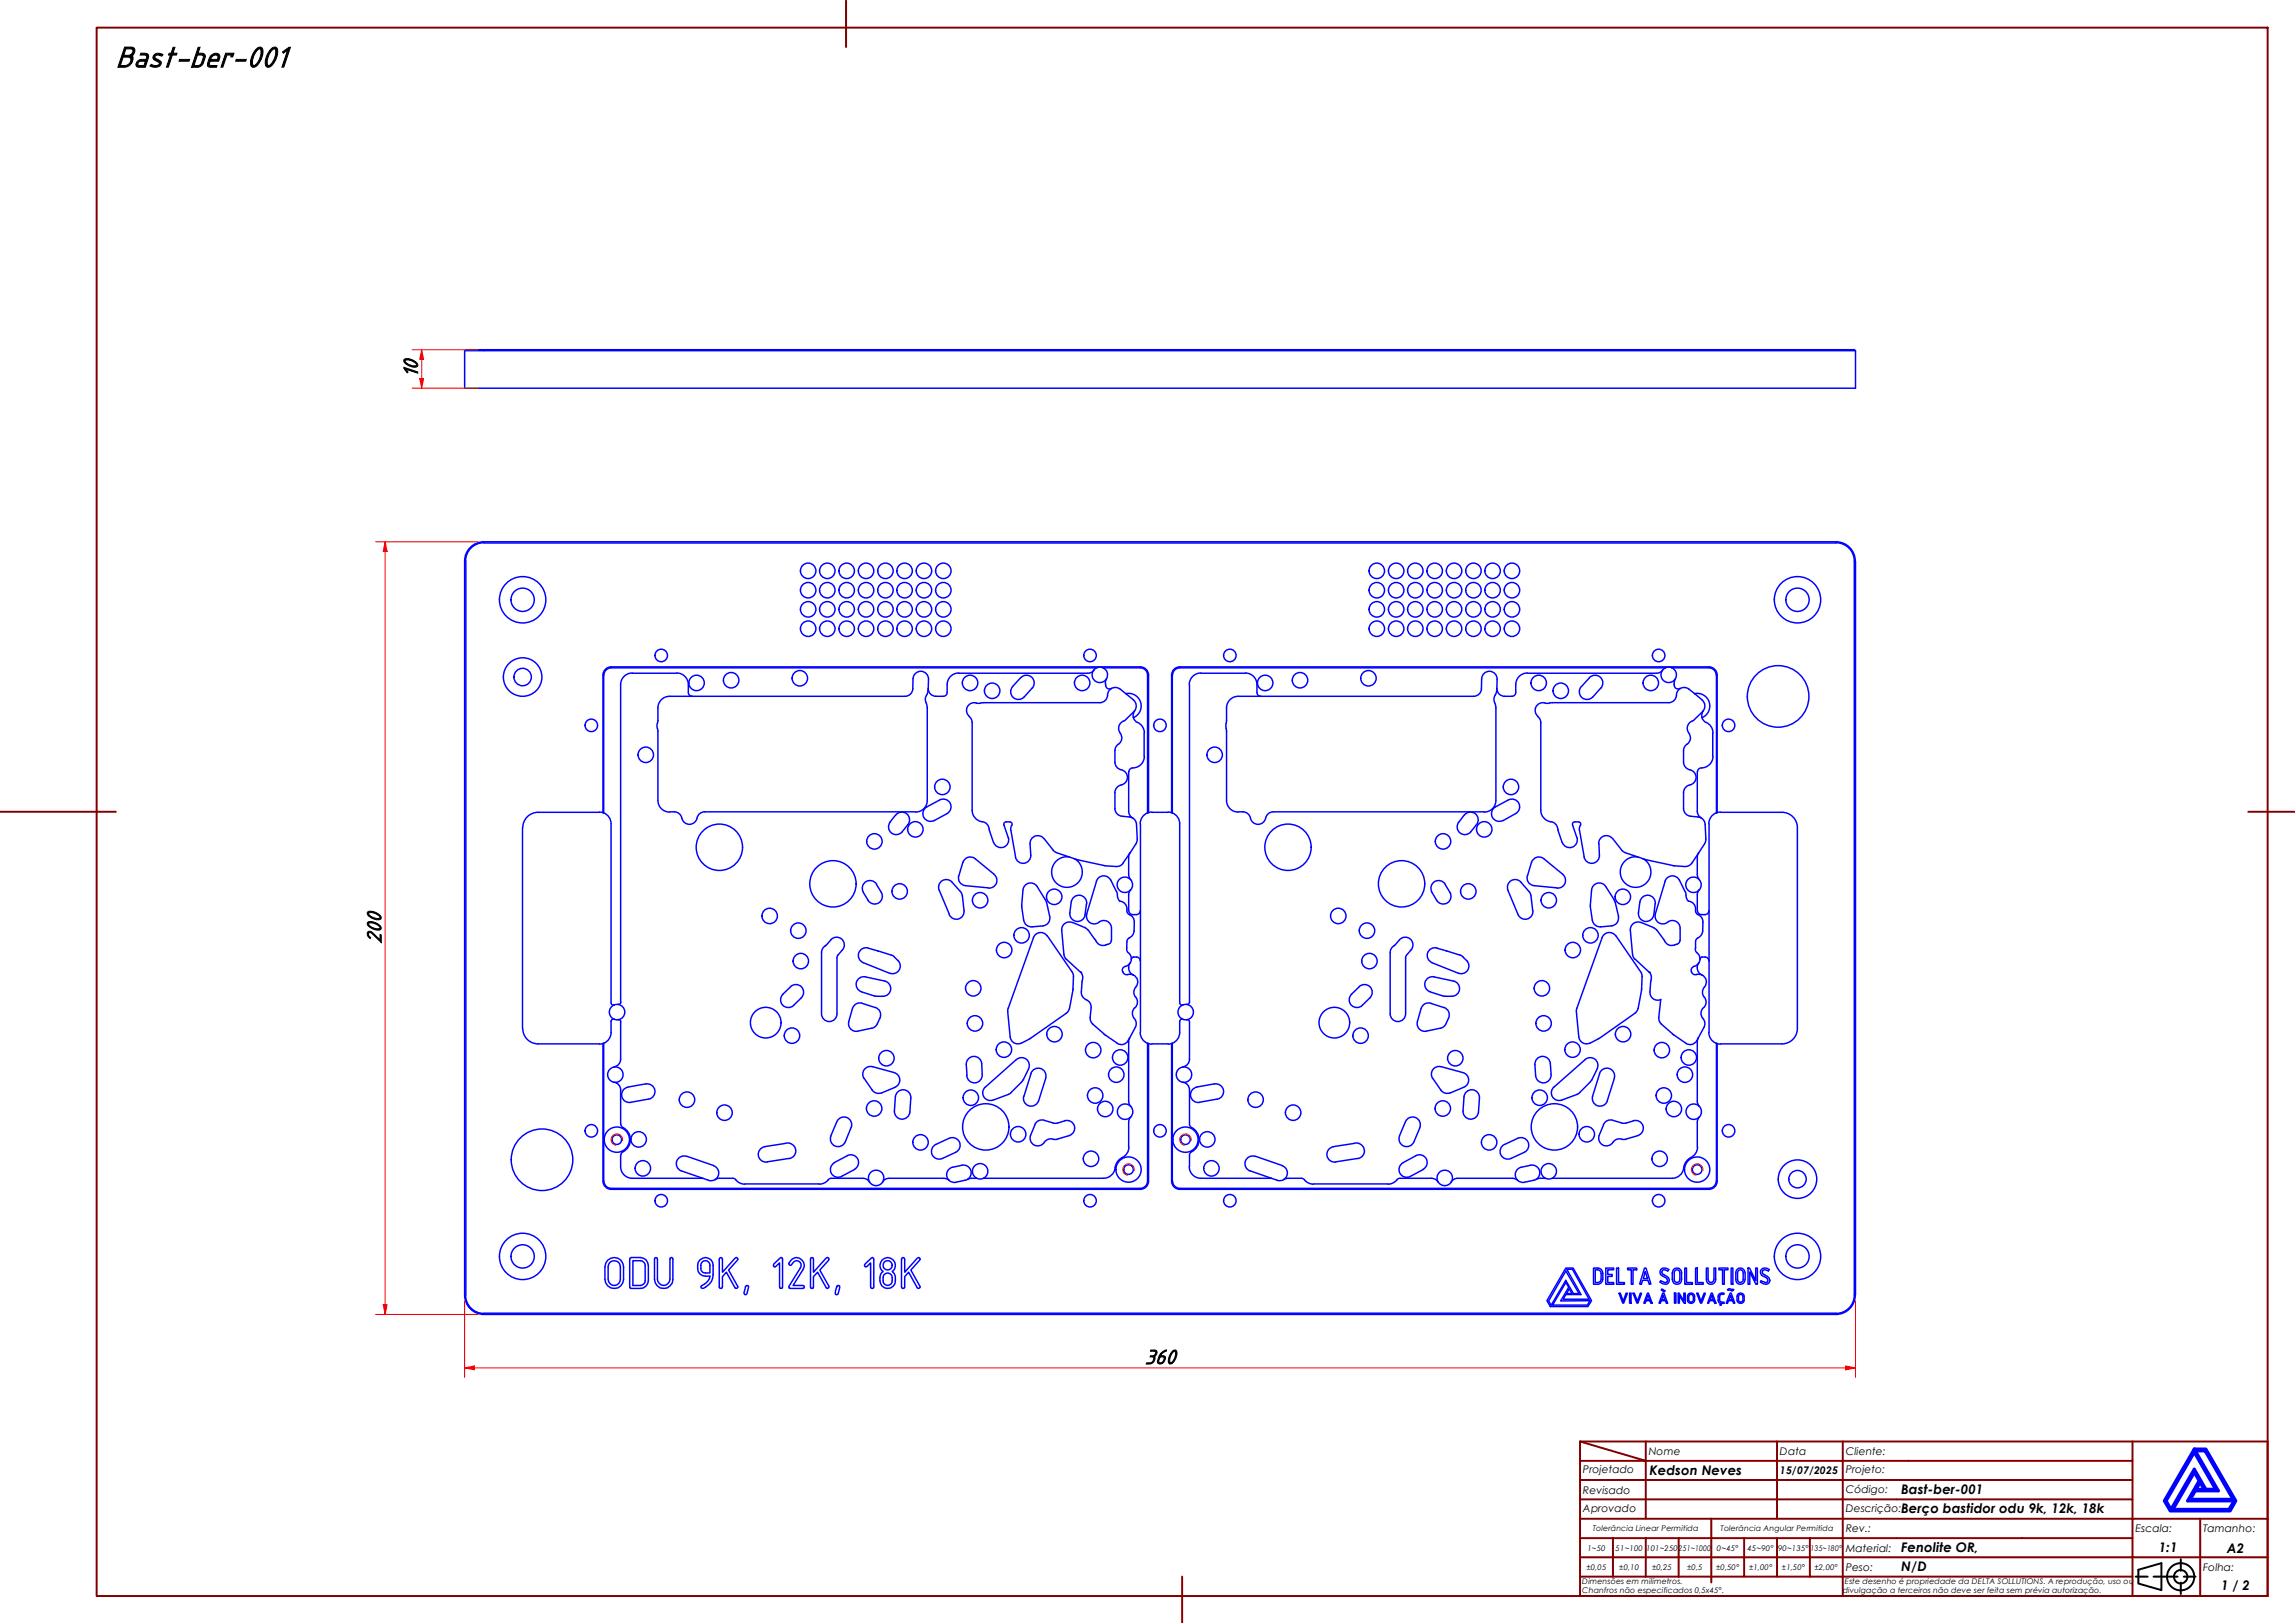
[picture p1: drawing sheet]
<svg xmlns="http://www.w3.org/2000/svg" width="594mm" height="420mm" viewBox="0 0 594 420" stroke-linecap="round" stroke-linejoin="round" font-family="sans-serif">
<defs><g id="words">
<text font-size="8.1" x="30" y="17.3">Bast-ber-001</text>
<g font-size="5.6">
<text x="108.1" y="97.8" transform="rotate(-90 108.1 97.8)">10</text>
<text x="98.6" y="244.3" transform="rotate(-90 98.6 244.3)">200</text>
<text x="296.3" y="353">360</text>
</g>
<g font-size="3.4">
<text x="427" y="381.9">Kedson Neves</text>
<text x="492.1" y="386.9">Bast-ber-001</text>
<text x="492.1" y="391.6">Berço bastidor odu 9k, 12k, 18k</text>
<text x="492.1" y="401.8">Fenolite OR,</text>
<text x="558.8" y="401.9">1:1</text>
<text x="576.5" y="401.9">A2</text>
<text x="492.1" y="406.7">N/D</text>
<text x="575" y="411.7">1 / 2</text>
</g>
<g font-size="2.7">
<text x="426.8" y="376.7">Nome</text>
<text x="460.8" y="376.7">Data</text>
<text x="477.8" y="376.7">Cliente:</text>
<text x="409.8" y="381.4">Projetado</text>
<text x="460.8" y="381.5">15/07/2025</text>
<text x="477.8" y="381.4">Projeto:</text>
<text x="409.8" y="386.7">Revisado</text>
<text x="477.8" y="386.4">Código:</text>
<text x="409.8" y="391.4">Aprovado</text>
<text x="477.8" y="391.5">Descrição:</text>
<text x="477.8" y="401.7">Material:</text>
<text x="477.8" y="396.7">Rev.:</text>
<text x="552.8" y="396.7">Escala:</text>
<text x="570.3" y="396.7">Tamanho:</text>
<text x="477.8" y="406.6">Peso:</text>
<text x="570.3" y="406.7">Folha:</text>
</g>
<g font-size="2">
<text x="410.9" y="401.4">1~50</text>
<text x="412.3" y="396.4">Tolerância Linear Permitida</text>
<text x="418.2" y="401.4">51~100</text>
<text x="426.1" y="401.4">101~250</text>
<text x="434.5" y="401.4">251~1000</text>
<text x="444.4" y="401.4">0~45°</text>
<text x="445.4" y="396.2">Tolerância Angular Permitida</text>
<text x="452.4" y="401.4">45~90°</text>
<text x="460.3" y="401.4">90~135°</text>
<text x="468.7" y="401.4">135~180°</text>
<text x="410.7" y="406.3">±0,05</text>
<text x="419.2" y="406.3">±0,10</text>
<text x="427.7" y="406.3">±0,25</text>
<text x="436.8" y="406.3">±0,5</text>
<text x="444.2" y="406.3">±0,50°</text>
<text x="452.8" y="406.3">±1,00°</text>
<text x="461.3" y="406.3">±1,50°</text>
<text x="469.7" y="406.3">±2,00°</text>
<text x="409.6" y="410.2">Dimensões em milímetros.</text>
<text x="409.6" y="412.3">Chanfros não especificados 0,5x45°.</text>
<text x="477" y="412.3">divulgação a terceiros não deve ser feita sem prévia autorização.</text>
<text x="477.6" y="410.2">Este desenho é propriedade da DELTA SOLLUTIONS. A reprodução, uso ou</text>
</g>
</g></defs>
<!-- layer: Visible (ABNT) -->
<g fill="none" stroke="#00f" stroke-width=".38">
<path d="M156.1 174.7v35.7M156.3 174.7v35.8M158.2 172.6h137M158.2 172.9h125.8M158.2 172.6a2.13 2.13 0 0 0-2.1 2.2M158.2 172.9a1.87 1.87 0 0 0-1.9 1.9M163.7 174.2a3 3 0 0 0-3 3M175.2 174.2a3 3 0 0 1 3 3M178.2 179.3a.98 .98 0 0 0 1 1M245.2 179.3a.98 .98 0 0 1-1 1M248.2 174.2a3 3 0 0 0-3 3M283.9 172.9l.8-.2 .8 .2"/>
<path d="M285.5 172.9h9.7M286.2 176.9v.3M295.2 172.6a2.13 2.13 0 0 1 2.1 2.2M295.2 172.9a1.87 1.87 0 0 1 1.9 1.9M297.1 174.7v35.8M297.3 174.7v35.7M303.3 174.8a2.13 2.13 0 0 1 2.1-2.2h137a2.13 2.13 0 0 1 2.1 2.2M303.3 174.7v35.7M303.5 174.7v35.8M310.9 174.2a3 3 0 0 0-3.1 3M322.4 174.2a3 3 0 0 1 3 3M325.4 179.3a.98 .98 0 0 0 1 1"/>
<path d="M387.4 178.8l-.3 1.1M392.4 179.3a.98 .98 0 0 1-1 1M395.4 174.2a3 3 0 0 0-3 3M430.4 173.5a2 2 0 0 0 .4 2.8 2 2 0 0 0 2.9-.6M431.2 172.9h-125.8a1.87 1.87 0 0 0-1.9 1.9M431.2 172.9l.8-.2 .7 .2M432.7 172.9h9.7a1.87 1.87 0 0 1 1.8 1.9M433.4 176.9v.3M434.9 178.3l-.8 .9-.1 .7M444.3 174.7v35.8M444.5 174.7v35.7M173.3 180.3a3 3 0 0 0-3 3"/>
<path d="M239.7 181.9l.3 1.4M254.7 181.9l-.9 .1M294.5 187a3 3 0 0 1 1.7 2.7M296.2 195.8a3.2 3.2 0 0 1-3.4 3.1l-.5 .5-.1 .4M317.4 187.2v1.4M326.4 180.3h-5.9a3 3 0 0 0-3 3M386.9 181.9l.3 1.4M400 182a2 2 0 0 0-2.4 1 2 2 0 0 0 .5 2.5M401.9 181.9l-.9 .1M441.7 187a3 3 0 0 1 1.7 2.7M443.4 195.8a3.2 3.2 0 0 1-3.4 3.1l-.5 .5-.1 .4M139.3 210.3h15.9"/>
<path d="M155.2 210.2l.9 .2M156.1 210.4h.2M156.3 210.4a3 3 0 0 1 1.9 2.8M158.2 213.3v46.3M170.3 207.2a3 3 0 0 0 3 3M240 207.2a3 3 0 0 1-3 3M251.7 209.8a3 3 0 0 0 2.6 2.9M295.2 213.3v54M297.1 210.4a3 3 0 0 0-2 2.8M298.2 210.2l-1.1 .2M298.2 210.3h4.2M302.4 210.2l.9 .2"/>
<path d="M303.3 210.4h.2M303.5 210.4a3 3 0 0 1 1.9 2.8M305.4 213.3v46.3M317.5 207.2a3 3 0 0 0 3 3M323.7 211.8a2 2 0 0 0 2 1.6 2 2 0 0 0 1.9-1.6M387.2 207.2a3 3 0 0 1-3 3M398.8 209.8a3 3 0 0 0 2.7 2.9M403.2 214.5l.1 .5M407.1 213.6v.1M408.2 216.8a2 2 0 0 1-1.2 2.5 2 2 0 0 1-2.6-1.2M409.1 213.6l-.3 1.4M442.4 213.3v54"/>
<path d="M445.4 210.2a3 3 0 0 0-3.1 3M445.4 210.3h15.9M292.2 235.8a.98 .98 0 0 0 1 1M295.1 235.8a.98 .98 0 0 1-.9 1M414 221.4a2 2 0 0 1-1.7 2.1 2 2 0 0 1-2.2-1.7M419.8 220.1l.9 .6M426 222.6h.3M428.5 236.6a2.05 2.05 0 0 0 1 2.4 2.05 2.05 0 0 0 2.6-.5 2 2 0 0 1 2.8 1.8M433.1 224.1h.3M434.7 227.8a2 2 0 0 0-2-1.1 2 2 0 0 0-1.7 1.5M436.2 230.8l.2 .4a1.97 1.97 0 0 0 1.6 2.4 2.62 2.62 0 0 1 1 2.5l.5 .7a2.04 2.04 0 0 1 1.3 1.9M437.9 223.4l-.9 .8-.8 .1"/>
<path d="M439.4 235.8a.98 .98 0 0 0 1 1M439.9 227.7a2 2 0 0 0-2.9-.1 2 2 0 0 0 0 2.9 2 2 0 0 0 2.9-.1M442.3 235.8a.98 .98 0 0 1-.9 1M294.2 247.8a.98 .98 0 0 1 .9 .9M426.9 251.7a2.51 2.51 0 0 1 .4 2.5M427.1 256.8a1.98 1.98 0 0 0 2.8 1.9l-.5 5.1 .2 .7 .5 .6M430.6 243.2a2.22 2.22 0 0 0 2.9 1.4M438.9 245.6v.6l.3 .4M438.9 243.8v1.8M439.3 246.6l.6 1 .2 .7M439.5 242.8l-.4 .4-.2 .5M440.8 241a2 2 0 0 1-1.3 1.8"/>
<path d="M441.4 247.8a.98 .98 0 0 1 .9 .9M139.3 270.2h15.9M156.1 270.1v35.6M156.3 270v35.7M158.2 264.4a6.2 6.2 0 0 1-.5 4.6 3 3 0 0 1-2.5 1.3M295.1 267.3a3 3 0 0 0 3.1 3M297.1 270v35.7M297.3 270.1v35.6M298.2 270.2h4.2M303.3 270.1v35.6M303.5 270v35.7M305.4 264.4a6.2 6.2 0 0 1-.6 4.6 3 3 0 0 1-2.4 1.3"/>
<path d="M306.2 276.2a2 2 0 0 1 2.3 2 2 2 0 0 1-2.3 2M307.2 260a2 2 0 0 1 1.7 2 2 2 0 0 1-1.7 2M430 265.1l3.3 2.9M439.2 269.4a2 2 0 0 1-2.9 .7M442.3 267.3a3 3 0 0 0 3.1 3M444.3 270v35.7M444.5 270.1v35.6M445.4 270.2h15.9M160.7 291l.2 .5 .4 .4M161.3 298.2l-.4 .3-.2 .5M292.2 296.9a3 3 0 0 1-1.6 2.7M307.9 291l.2 .5 .4 .4"/>
<path d="M308.5 298.2l-.4 .3-.2 .5M324.9 299.4a2 2 0 0 0-2.5 1.2 2 2 0 0 0 1.2 2.5l5.5 1.9M324.9 299.3l7 2.5a2 2 0 0 1 1.3 1.6 2 2 0 0 1-.9 2M439.4 296.9a3 3 0 0 1-1.6 2.7M439.9 286.4a2 2 0 0 0-2.9 0 2 2 0 0 0 0 2.8 2 2 0 0 0 2.9 0M156.1 305.8a2.13 2.13 0 0 0 2.1 2.1M156.3 305.8a1.87 1.87 0 0 0 1.9 1.8M158.2 307.9h137M158.2 307.6h137M160.7 302a3 3 0 0 0 3 3M189.7 305l.8 .4M190.5 305.4l1 .9 1.3 .3"/>
<path d="M214.4 305.4l-1 .9-1.3 .3M215.2 305l-.8 .4M288.7 302.4a3 3 0 0 1-3 2.6M297.1 305.8a1.87 1.87 0 0 1-1.9 1.8M297.3 305.8a2.13 2.13 0 0 1-2.1 2.1M303.3 305.8a2.13 2.13 0 0 0 2.1 2.1h137a2.13 2.13 0 0 0 2.1-2.1M303.5 305.8a1.87 1.87 0 0 0 1.9 1.8h137a1.87 1.87 0 0 0 1.8-1.8M307.8 302a3 3 0 0 0 3.1 3M336.9 305l.8 .4M337.7 305.4l1 .9 1.3 .3M361.6 305.4l-1 .9-1.3 .3M362.4 305l-.8 .4"/>
<path d="M372.3 306a2 2 0 0 1 1.7-3.1 2 2 0 0 1 1.7 3.1M393.8 302.2a2 2 0 0 0-.9 3.4M396.2 301.6a2 2 0 0 1 2.2 1.3 2 2 0 0 1-.8 2.4M400 305a2 2 0 0 1-.6-3 2 2 0 0 1 3.1 0 2 2 0 0 1-.7 3M435.8 302.4a3 3 0 0 1-3 2.6"/>
<circle cx="209.2" cy="157.7" r="2"/>
<circle cx="209.2" cy="152.8" r="2"/>
<circle cx="209.2" cy="147.8" r="2"/>
<circle cx="214.2" cy="157.7" r="2"/>
<circle cx="214.2" cy="147.8" r="2"/>
<circle cx="214.2" cy="152.8" r="2"/>
<circle cx="219.2" cy="157.7" r="2"/>
<circle cx="219.2" cy="147.8" r="2"/>
<circle cx="219.2" cy="152.8" r="2"/>
<circle cx="224.2" cy="157.7" r="2"/>
<circle cx="224.2" cy="147.8" r="2"/>
<circle cx="224.2" cy="152.8" r="2"/>
<circle cx="229.2" cy="157.7" r="2"/>
<circle cx="229.2" cy="152.8" r="2"/>
<circle cx="229.2" cy="147.8" r="2"/>
<circle cx="234.2" cy="157.7" r="2"/>
<circle cx="234.2" cy="147.8" r="2"/>
<circle cx="234.2" cy="152.8" r="2"/>
<circle cx="239.2" cy="157.7" r="2"/>
<circle cx="239.2" cy="147.8" r="2"/>
<circle cx="239.2" cy="152.8" r="2"/>
<circle cx="244.2" cy="157.7" r="2"/>
<circle cx="244.2" cy="147.8" r="2"/>
<circle cx="244.2" cy="152.8" r="2"/>
<circle cx="356.4" cy="157.7" r="2"/>
<circle cx="356.4" cy="152.8" r="2"/>
<circle cx="356.4" cy="147.8" r="2"/>
<circle cx="361.4" cy="157.7" r="2"/>
<circle cx="361.4" cy="147.8" r="2"/>
<circle cx="361.4" cy="152.8" r="2"/>
<circle cx="366.4" cy="157.7" r="2"/>
<circle cx="366.4" cy="152.8" r="2"/>
<circle cx="366.4" cy="147.8" r="2"/>
<circle cx="371.4" cy="157.7" r="2"/>
<circle cx="371.4" cy="147.8" r="2"/>
<circle cx="371.4" cy="152.8" r="2"/>
<circle cx="376.4" cy="157.7" r="2"/>
<circle cx="376.4" cy="152.8" r="2"/>
<circle cx="376.4" cy="147.8" r="2"/>
<circle cx="381.4" cy="157.7" r="2"/>
<circle cx="381.4" cy="152.8" r="2"/>
<circle cx="381.4" cy="147.8" r="2"/>
<circle cx="386.4" cy="157.7" r="2"/>
<circle cx="386.4" cy="147.8" r="2"/>
<circle cx="386.4" cy="152.8" r="2"/>
<circle cx="391.4" cy="157.7" r="2"/>
<circle cx="391.4" cy="147.8" r="2"/>
<circle cx="391.4" cy="152.8" r="2"/>
<circle cx="209.2" cy="162.8" r="2"/>
<circle cx="214.2" cy="162.8" r="2"/>
<circle cx="219.2" cy="162.8" r="2"/>
<circle cx="224.2" cy="162.8" r="2"/>
<circle cx="229.2" cy="162.8" r="2"/>
<circle cx="234.2" cy="162.8" r="2"/>
<circle cx="239.2" cy="162.8" r="2"/>
<circle cx="244.2" cy="162.8" r="2"/>
<circle cx="356.4" cy="162.8" r="2"/>
<circle cx="361.4" cy="162.8" r="2"/>
<circle cx="366.4" cy="162.8" r="2"/>
<circle cx="371.4" cy="162.8" r="2"/>
<circle cx="376.4" cy="162.8" r="2"/>
<circle cx="381.4" cy="162.8" r="2"/>
<circle cx="386.4" cy="162.8" r="2"/>
<circle cx="391.4" cy="162.8" r="2"/>
<circle cx="460.3" cy="180.3" r="8"/>
<circle cx="140.3" cy="300.2" r="8"/>
</g>
<circle cx="426.9" cy="251.7" r=".19" fill="#00f"/>
<g fill="none" stroke="#00f" stroke-width=".38">
<path d="M240.2 178.8l-.3 1.1M283.1 173.5a2 2 0 0 0 .5 2.8 2 2 0 0 0 2.8-.6M287.7 178.3l-.8 .9-.2 .7M409.3 177.7a2 2 0 0 0 .2 2.9 2 2 0 0 0 2.8-.2l2.1-2.3M409.4 177.7l2-2.3a2 2 0 0 1 2.9-.1 2 2 0 0 1 .1 2.8M170.2 187.2v1.4M173.4 180.3h5.8M252.8 182a2 2 0 0 0-2.4 1 2 2 0 0 0 .5 2.5M176.5 211.8a2 2 0 0 0 2 1.6 2 2 0 0 0 1.9-1.6M256 214.5l.1 .5M259.9 213.6v.1M261 216.8a2 2 0 0 1-1.2 2.5 2 2 0 0 1-2.6-1.2"/>
<path d="M261.9 213.6l-.2 1.4M377.6 212.8a2 2 0 0 0 .4 2.8 2 2 0 0 0 2.8-.3M379.1 211a2 2 0 0 1 2.8-.3 2 2 0 0 1 .3 2.8M387.1 208.9a2 2 0 0 0-.8 2.7 2 2 0 0 0 2.7 .8M390.4 207.1a2 2 0 0 1 2.7 .8 2 2 0 0 1-.8 2.7M266.8 221.4a2 2 0 0 1-1.7 2.1 2 2 0 0 1-2.2-1.7M272.6 220.1l.9 .6M278.8 222.6h.3M281.3 236.6a2.05 2.05 0 0 0 1 2.4 2.05 2.05 0 0 0 2.6-.5 2 2 0 0 1 2.8 1.8M285.9 224.1h.3M287.5 227.8a2 2 0 0 0-2-1.1 2 2 0 0 0-1.7 1.5M289 230.8l.2 .4a1.97 1.97 0 0 0 1.6 2.4 2.62 2.62 0 0 1 1 2.5l.6 .7"/>
<path d="M290.7 223.4l-.9 .8-.8 .1M292.3 236.8a2 2 0 0 1 1.3 1.9M292.7 227.7a2 2 0 0 0-2.9-.1 2 2 0 0 0 0 2.9 2 2 0 0 0 2.9-.1M374.1 228.9a2 2 0 0 0-2.7-.7 2 2 0 0 0-.7 2.8M375.3 231a2 2 0 0 1-.7 2.8 2 2 0 0 1-2.7-.7M393.7 228.4a2 2 0 0 0-2.6-.4 2 2 0 0 0-.7 2.5M395.4 226.7a2 2 0 0 0 1.7 2.6M395.8 230.8l.5 1.1M396.8 235.7a2 2 0 0 1-1.5 2.2 2 2 0 0 1-2.3-1.2M399.6 222.3a2 2 0 0 0-3.1 .9M404.5 226.4a2 2 0 0 1 .6 2.3 2 2 0 0 1-2.1 1.2M411.7 234.3v.4"/>
<path d="M412.2 238.2a2 2 0 0 0 2.2 1.7M415.7 229.5a2 2 0 0 0-2.2-.9 2 2 0 0 0-1.5 1.8M417.8 232.9l.2 .6M418.9 237.2a2 2 0 0 1-1.7 2.5M424.1 236.3a2 2 0 0 0 1.8 2.2 2 2 0 0 0 2.2-1.7M424.5 233.5a2 2 0 0 1 2.3-1.7 2 2 0 0 1 1.7 2.2M424.8 238.8a2 2 0 0 0-2.8 2.1M279.7 251.7a2.51 2.51 0 0 1 .4 2.5M279.9 256.8l.3 1.2 2 1.6 .2 1.3M283.5 243.2a2.22 2.22 0 0 0 2.8 1.4M291.7 245.6v.6l1 1.4 .2 .7M291.7 243.8l-.1 1.8"/>
<path d="M293.6 241a2.29 2.29 0 0 1-1.5 2l-.4 .7M349.9 257.4a2 2 0 0 0-.1 2.8 2 2 0 0 0 2.8 .1M351.8 255.4a2 2 0 0 1 2.9 .1 2 2 0 0 1-.1 2.8M359.9 246.6v15.8M361 244.7l-.8 .7-.3 1.2M362.3 243.3a2 2 0 0 1 2.8-.2 2 2 0 0 1 .2 2.8l-1.2 1.3-.2 .7v14.5M362.3 243.3l-1.2 1.4M370.4 259.7a2 2 0 0 0-2.5 1.4M371.2 252.9a2 2 0 0 0-2.3 1.4 2 2 0 0 0 1.3 2.4M372 245.4a2 2 0 0 0-2.4 1.3 2 2 0 0 0 1.1 2.5M373.6 257.8l.5 .1M374.4 246.2h.1"/>
<path d="M376.3 254a2 2 0 0 1 1.5 2.1 2 2 0 0 1-2 1.8M377.9 247.2l.8 .5M379.7 248.7a2 2 0 0 1 .2 2.5 2 2 0 0 1-2.4 .7M418.2 242.3a2 2 0 0 0-3.5 .4M422.6 247.1l.2 .7 .5 .6M424.7 251.6l.4 1.2M424.9 256v.3M428 240.2l.9 .6M434 244.5l-.5 .1M434.8 243.5a.98 .98 0 0 1-.8 .9M434.9 240.3v3.2M437.8 251.5l.1 .2a1.03 1.03 0 0 0 1.2 .6"/>
<path d="M438.5 250.2l-.6 .5-.1 .8M439.1 252.3l.7-.1 .7 .2M439.4 250.4v.1M439.7 249.3l-1.1 .9M440.6 247.8h.8M159 276.2a2 2 0 0 1 2.3 2 2 2 0 0 1-2.3 2M160 260a2 2 0 0 1 1.7 2 2 2 0 0 1-1.7 2M282.4 260.9l-.2 2.9 .2 .7 .5 .6M282.8 265.1l3.3 2.9M292.1 269.4a2 2 0 0 1-2.9 .7M307.9 264.6v9.6M359.9 262.5a2 2 0 0 0 2 2 2 2 0 0 0 2-2"/>
<path d="M366.9 264.4a2 2 0 0 0 2.3 2.6M373.1 276.1a2 2 0 0 0-2.2 .8 2 2 0 0 0 0 2.3M373.8 260.8a2 2 0 0 1 1.2 2.8M374.3 265.1l-.8 .8-.6 .3M378.7 277.7a2 2 0 0 1 1.5 1.8 2 2 0 0 1-1.2 1.9M401.3 275.4a2 2 0 0 0-2.1-1.9 2 2 0 0 0-1.9 2.1M401.5 278.2a2 2 0 0 1-1.9 2.1 2 2 0 0 1-2.1-1.9M408.2 261l-.1 .9M408.7 268.4a2 2 0 0 0 2.9 1.6M410.3 274.3a2 2 0 0 1 2.6-.1 2 2 0 0 1 .5 2.5M412 279.5l-.3 .5M413.9 268.8l-.2 .1"/>
<path d="M414 277.9a2 2 0 0 1 2.6-1.3 2 2 0 0 1 1.3 2.5M414.1 277.9l-1.9 5.9M417.9 279.1l-1.8 5.9M424 261l-.3 .8-.5 .5M439.4 269.7v15.4M177.7 299.4a2 2 0 0 0-2.5 1.2 2 2 0 0 0 1.2 2.5l5.5 1.9M177.7 299.3l7 2.5a2 2 0 0 1 1.3 1.6 2 2 0 0 1-.9 2M292.7 286.4a2 2 0 0 0-2.9 0 2 2 0 0 0 0 2.8 2 2 0 0 0 2.9 0M307.9 282.1v8.9M307.9 299.1v2.9M308.4 291.9a3.5 3.5 0 0 1 2 3.1 3.5 3.5 0 0 1-2 3.2M309.8 281.4l4.6-.8a2 2 0 0 1 2.3 1.6 2 2 0 0 1-1.6 2.4l-4.6 .7"/>
<path d="M309.8 281.4a2 2 0 0 0-1.6 2.4 2 2 0 0 0 2.3 1.6M345.2 296.9a2 2 0 0 0-1.7 2.2 2 2 0 0 0 2.3 1.7l5.7-.9M350.5 296l-5.4 .8M350.5 296a2.04 2.04 0 0 1 2.6 1.4 2.04 2.04 0 0 1-1.6 2.5M363.8 290.4l-1.5 3.7a2 2 0 0 0 1.1 2.6 2 2 0 0 0 2.6-1.1M363.8 290.4a2 2 0 0 1 2.6-1.1 2 2 0 0 1 1.1 2.6l-1.5 3.7M366.5 299.2a2 2 0 0 1 2.7 .8 2 2 0 0 1-.8 2.7M366.5 299.2l-3.3 1.8M373 282.2a2 2 0 0 0 2.4 .7M378.7 287.6a2 2 0 0 0 1.9 2.1 2 2 0 0 0 2.1-1.8M379 284a2 2 0 0 1 2.1-1.9 2 2 0 0 1 1.9 2.1M389.5 296.3a2 2 0 0 0-1 2.6 2 2 0 0 0 2.7 1"/>
<path d="M392.9 294.7a2 2 0 0 1 2.6 .9 2 2 0 0 1-.9 2.7M402.3 281.4a2 2 0 0 0-.4 2.5 2 2 0 0 0 2.4 .9M408.9 282.8l-.7 .5M412.3 283.8a2 2 0 0 0 1.3 2.5 2 2 0 0 0 2.5-1.3M415.1 291.2l-1.1 2.7a2.06 2.06 0 0 0 1.2 2.7 2.06 2.06 0 0 0 2.6-1.3 2.45 2.45 0 0 1 2.5-.3l.6-.1M417.5 290l2.5 .8 .9-.1M417.5 290a2 2 0 0 0-2.4 1.2M422.8 290.2l-1.9 .5M422.8 290.1a2 2 0 0 1 2.5 1.4 2 2 0 0 1-1.3 2.5M424 294l-3.1 .9M437.7 299.6l-1.3 1.2-.6 1.6M439.4 290.6v6.4"/>
<path d="M225.1 306a2 2 0 0 1 1.7-3.1 2 2 0 0 1 1.7 3.1M246.6 302.2a2 2 0 0 0-.9 3.4M249 301.6a2 2 0 0 1 2.3 1.3 2 2 0 0 1-.9 2.4M252.8 305a2 2 0 0 1-.6-3 2 2 0 0 1 3.1 0 2 2 0 0 1-.7 3M310.9 305h18.2M333.4 305h3.5M340 306.5h19.3M362.4 305h8.2M363.2 301a2 2 0 0 0-.8 2.7 2 2 0 0 0 2.7 .8l3.3-1.8M377.4 305h14.1M398.7 305h1.3M401.8 305h31.1"/>
<circle cx="398.3" cy="176.8" r="2"/>
<circle cx="404" cy="178.8" r="2"/>
<circle cx="427.3" cy="176.8" r="2"/>
<circle cx="314.4" cy="195.4" r="2"/>
<circle cx="373.5" cy="217.8" r="2"/>
<circle cx="384.2" cy="214.7" r="2"/>
<circle cx="391.1" cy="203.7" r="2"/>
<circle cx="346.4" cy="237.1" r="2"/>
<circle cx="380.1" cy="230.8" r="2"/>
<circle cx="400.9" cy="233.1" r="2"/>
<circle cx="420.1" cy="232.2" r="2"/>
<circle cx="353.9" cy="240.9" r="2"/>
<circle cx="354.5" cy="248.8" r="2"/>
<circle cx="399.1" cy="255.9" r="2"/>
<circle cx="407.1" cy="245.9" r="2"/>
<circle cx="411.7" cy="242.1" r="2"/>
<circle cx="352.2" cy="268.1" r="2"/>
<circle cx="376.7" cy="273.9" r="2"/>
<circle cx="399.6" cy="264.9" r="2"/>
<circle cx="407.1" cy="271.7" r="2"/>
<circle cx="420.1" cy="267.7" r="2"/>
<circle cx="430.2" cy="271.9" r="2"/>
<circle cx="436.1" cy="278.2" r="2"/>
<circle cx="437.2" cy="273.8" r="2"/>
<circle cx="312.5" cy="295" r="2"/>
<circle cx="325" cy="284.7" r="2"/>
<circle cx="334.7" cy="288" r="2"/>
<circle cx="373.5" cy="287" r="2"/>
<circle cx="385.5" cy="295.7" r="2"/>
<circle cx="398.6" cy="284.2" r="2"/>
<circle cx="410.7" cy="293.6" r="2"/>
<circle cx="429.6" cy="300" r="2"/>
<circle cx="430.7" cy="283.6" r="2"/>
<circle cx="433.3" cy="287.1" r="2"/>
<circle cx="313.6" cy="302.5" r="2"/>
</g>
<circle cx="279.7" cy="251.7" r=".19" fill="#00f"/>
<g fill="none" stroke="#00f" stroke-width=".38">
<path d="M120.3 90.8l.3-.3h359.4l.3 .3zM120.3 90.8v9.7h360v-9.7M120.3 145.3v190a5 5 0 0 0 5 5M120.6 145.3v190M125.3 140.5a4.7 4.7 0 0 0-4.8 4.7M125.3 140.3a5 5 0 0 0-5 4.9M125.3 140.6h350M125.3 140.3h350M475.3 140.5a4.7 4.7 0 0 1 4.7 4.7M475.3 140.3a5 5 0 0 1 5 4.9M480 145.3v190a4.7 4.7 0 0 1-4.7 4.7M480.3 145.3v190"/>
<path d="M160.7 177.3v82.1M163.7 174.3h11.5M178.2 177.3v1.9M236.3 178.3a2 2 0 0 1-2 2h-55.1M239.9 179.9l-.4 1.2 .2 .8M240.3 178.2v-2.4a2 2 0 0 0-1.9-2 2 2 0 0 0-2.1 1.9v2.7M240.3 178.2l-.1 .7M240.3 178.2a2 2 0 0 0 2 2.1M245.2 177.3v1.9M267.2 178.1a2 2 0 0 0-.1-2.8 2 2 0 0 0-2.9 .1l-2.1 2.3a2.01 2.01 0 0 0 .2 2.9 2.01 2.01 0 0 0 2.8-.2M267.2 178.1l-2.1 2.3M283.2 173.5l-.9 .7-.7 .1h-33.4"/>
<path d="M283.9 172.9l-.8 .6M285.5 172.9a2 2 0 0 1 .9 2.8M286.2 177.3a.99 .99 0 0 0 1.5 .9M286.4 175.8l-.3 1.2M286.7 179.9a2 2 0 0 1-2 2M287.7 178.3a2 2 0 0 1 2.3 .1l3.4 2.8a2.05 2.05 0 0 1 .3 2.8M291.4 179.6a3.3 3.3 0 0 1 3.9 2.2 3.3 3.3 0 0 1-1.9 4M307.9 177.3v82.1a.87 .87 0 0 1-1.2 .6 2.04 2.04 0 0 0-1.7 2.5 2.04 2.04 0 0 0 2.6 1.5l.3 .6M310.9 174.3h11.5M325.4 177.3v1.9M383.5 178.3a2 2 0 0 1-2 2M383.5 178.4v-2.7a2 2 0 0 1 2.1-1.9 2 2 0 0 1 1.9 2l-.1 3.1"/>
<path d="M387.1 179.9l-.4 1.2 .2 .8M387.5 178.2a2 2 0 0 0 2 2.1h1.9M392.4 177.3v1.9M395.4 174.3h33.4M431.2 172.9l-.2 .1a3.3 3.3 0 0 1-2.2 1.3M432.7 172.9a2 2 0 0 1 1 2.8M433.4 177.3a.99 .99 0 0 0 1.5 .9M433.7 175.8l-.3 1.2M434 179.9a2 2 0 0 1-2 2M434.9 178.3a2 2 0 0 1 2.3 .1l1.5 1.2M438.6 179.6a3.3 3.3 0 0 1 3.8 2.2 3.3 3.3 0 0 1-1.8 4M438.7 179.6l1.9 1.6"/>
<path d="M170.2 188.6l.1 18.6M170.3 183.2v3.3M170.3 186.5l-.1 .7M240 183.2v24M242.3 180.3h1.9M250.9 185.5l.5 .6 .3 1M251.7 187v22.8M252.7 182h1.1M254.6 181.9h30.1M288.6 194.3v3a2.18 2.18 0 0 0 2.1 2.1 2.07 2.07 0 0 1 1.1 2.3 2.07 2.07 0 0 1-2 1.7 2 2 0 0 0-1.2 1.8M289.5 192.7l-.7 .9-.2 .7M290 189.8a2 2 0 0 1-.5 2.9"/>
<path d="M290.8 186.7a2 2 0 0 0-.8 3.1M292.2 199.7v10.3M293.4 185.8l.4 .7 .7 .6M293.7 184l-2.2 2.3-.7 .4M293.7 184l-.3 .7v1.1M296.2 189.8v5.9M317.4 188.6l.1 18.6M317.5 186.5l-.1 .7M317.5 183.2v3.3M326.4 180.3h55M387.2 183.2v24M398.1 185.5l.5 .6 .2 1"/>
<path d="M398.8 187v22.8M400 182h1.1M401.8 181.9h30.1M435.8 194.3v3a2.18 2.18 0 0 0 2.1 2.1 2.07 2.07 0 0 1 1.1 2.3 2.07 2.07 0 0 1-2 1.7 2 2 0 0 0-1.2 1.8M437.2 189.8a2.07 2.07 0 0 1-.8 3.1l-.4 .7-.2 .7M439.4 199.7v10.3M440.6 185.8l.4 .7 .7 .6M440.6 181.2a2 2 0 0 1 .3 2.8M440.9 184l-2.3 2.3a3 3 0 0 0-1.8 2.1v.7l.4 .7M440.9 184l-.3 .7v1.1M443.4 189.8v5.9M135.3 214.3v51.9"/>
<path d="M139.3 210.3a4 4 0 0 0-4 4M173.4 210.2a2.42 2.42 0 0 1 3.1 1.6M182.4 210.2h54.6M182.4 210.2a2 2 0 0 0-2 1.6M231.8 211l-1.4 1.8M231.9 211a1.99 1.99 0 0 1 2.8-.3 1.99 1.99 0 0 1 .3 2.8l-1.4 1.8a2 2 0 0 1-2.8 .3 2 2 0 0 1-.4-2.8M245.2 210.6a2 2 0 0 0 .7-2.7 2 2 0 0 0-2.7-.8l-3.3 1.8a2 2 0 0 0-.8 2.7 2 2 0 0 0 2.8 .8M245.2 210.6l-3.4 1.8M254.3 212.7a2 2 0 0 1 1.7 1.8M256.1 214.9l1.1 3.2M259.9 213.7l1.1 3.1M260.4 212.8l1.4 .1 .2 .4-.1 .4"/>
<path d="M260.4 212.8l-.5 .2v.6M261.7 215l1.2 6.8M266.6 218.4l.2 3M270.2 217.1a2 2 0 0 0-2.3-.6 2 2 0 0 0-1.3 1.9M270.3 217.1l2.3 3M288.6 205.1v4.2M288.6 209.3a2 2 0 0 0 1.8 2l2 .2M292.2 210l.4 1.2 .6 .5M292.4 211.5l.8 .3M293.2 211.8l.6 .5 .3 .7 .2 4.8-3.6 5.6M320.5 210.2h1.3M321.7 210.2a2 2 0 0 1 2 1.6"/>
<path d="M379 211l-1.4 1.8M382.2 213.5l-1.5 1.8M384.2 210.2h-54.6a2 2 0 0 0-2 1.6M390.4 207.1l-3.3 1.8M392.4 210.6l-3.3 1.8M401.5 212.7a2 2 0 0 1 1.7 1.8M403.3 214.9l1.1 3.2M407.1 213.7l1.1 3.1M408.6 212.8l-1.3 .1-.2 .7M408.6 212.8l.5 .3v.6M408.9 215l1.2 6.8M413.9 218.4l.1 3"/>
<path d="M417.4 217.1a2 2 0 0 0-2.3-.6 2 2 0 0 0-1.3 1.9M417.4 217.1l2.4 3M435.8 205.1v4.2M435.8 209.3a2 2 0 0 0 1.8 2M437.6 211.3l2.8 .5M439.4 210l.3 1.2 .7 .5M440.4 211.8l.6 .5 .3 .7 .3 4.2M441.3 218.4l-3.3 5M441.6 217.2l-.4 1.2M461.3 210.3a4 4 0 0 1 4 4v51.9a4 4 0 0 1-4 4M226.9 229l1.3 2.1M226.9 228.9a2 2 0 0 0-2.7-.7 2 2 0 0 0-.7 2.8l1.2 2.1"/>
<path d="M228.1 231a2 2 0 0 1-.7 2.8 2 2 0 0 1-2.7-.7M243.1 230.5a2 2 0 0 1 .8-2.5 2 2 0 0 1 2.5 .4l2.2 2.4M243.1 230.5l2.6 6.2a2.01 2.01 0 0 0 2.4 1.2 2.01 2.01 0 0 0 1.5-2.1l-.5-3.9-.5-1.1M248.2 226.7a2 2 0 0 0 1.7 2.6l5.9 .5M249.2 223.2l-1 3.5M252.4 222.3l5 4.1M252.4 222.3a2 2 0 0 0-3.1 .9M257.3 226.4a2 2 0 0 1 .6 2.3 2 2 0 0 1-2 1.2M264.8 230.5a17.7 17.7 0 0 0 .3 8.2 2 2 0 0 0 2.1 1.2M268.5 229.5l2.1 3.4M268.5 229.5a2 2 0 0 0-2.2-.9 2 2 0 0 0-1.5 1.8M270.6 232.9l.2 .6"/>
<path d="M270.9 233.5l.8 3.7a2 2 0 0 1-1.7 2.5l-2.9 .2M273.6 220.8l5.2 1.7M276.1 221.8l.7 .1M276.1 221.8a4 4 0 0 0-3.7 5.2 4 4 0 0 0 6 2 4 4 0 0 0 .3-6.3M276.9 236.3a2 2 0 0 0 1.8 2.2 2 2 0 0 0 2.2-1.7M277.6 238.8a2 2 0 0 0-2.8 2.1M277.6 238.8l3.3 1.3M278.1 222.3l.6 .4M279.1 222.6l6.7 1.5M281.2 234l-.3 2.8M281.3 234a2 2 0 0 0-1.7-2.2 2 2 0 0 0-2.3 1.7l-.4 2.8M283.8 228.1l-2.5 8.5"/>
<path d="M286.1 224.1l2.8 .2M287.5 227.8l1.5 3M292.2 221.8v4.6l.1 .7 .4 .6M292.5 220.8l-.3 1.1M292.7 230.3l-.5 1v4.5M292.7 227.7a2 2 0 0 1 0 2.7M293.2 236.8h1M293.6 238.7v2.3M370.6 231l1.3 2.1M374.1 229l1.2 2.1M390.3 230.5l2.6 6.2M393.7 228.4l2.1 2.4"/>
<path d="M396.3 231.9l.4 3.9M396.4 223.2l-1 3.5M397.1 229.3l5.9 .5M399.6 222.3l5 4.1M411.7 234.7l.5 3.5M412 230.5l-.3 3.8M415.7 229.5l2.1 3.4M417.2 239.7l-2.9 .2M418.1 233.5l.9 3.7M420.8 220.8l5.2 1.7M424 221.9a4 4 0 0 0-4.5 4.5 4 4 0 0 0 5.7 3 4 4 0 0 0 1.2-6.2l-1.1-.9M424.5 233.5l-.4 2.8"/>
<path d="M424.8 238.8l3.3 1.3M426.3 222.6l6.8 1.5M428.4 234l-.3 2.8M431 228.1l-2.5 8.5M433.3 224.1l2.8 .2M434.7 227.8l1.5 3M439.4 221.8l.1 5.3a2.42 2.42 0 0 1 .4 3.3M439.7 220.8l-.3 1.1M439.9 230.3l-.5 1v4.5M440.4 236.8h1M440.8 238.7v2.3M158.2 259.6l.2 .5 .6 .1"/>
<path d="M160.7 259.4l-.2 .5-.5 .1M202.7 257.4a2 2 0 0 0-.1 2.8 2 2 0 0 0 2.9 .1M204.6 255.4a2 2 0 0 1 2.9 .1 2 2 0 0 1-.1 2.8M204.7 255.4l-2.1 2M207.5 258.3l-2.1 2M212.7 246.6v15.8M213.6 244.9l-.6 .5-.3 1.2M213.8 244.7l-.2 .2M215.1 243.3a2 2 0 0 1 2.8-.2 2 2 0 0 1 .2 2.8l-1.2 1.3-.2 .7v14.5M215.1 243.3l-1.2 1.4M223 256.8l3.6 1.1h1.9M223.2 259.7a2 2 0 0 0-2.5 1.4"/>
<path d="M223.2 259.8l3.4 1M224.7 245.4a2 2 0 0 0-2.4 1.3 2 2 0 0 0 1.1 2.5l6.9 2.7M224.8 245.5l5.9 1.7M229 254a2 2 0 0 1 1.6 2.1 2 2 0 0 1-2.1 1.8M229 254l-5-1.1a2 2 0 0 0-2.3 1.4 2 2 0 0 0 1.3 2.4M230.7 247.2l.8 .5M231.5 247.8a2.45 2.45 0 0 1 1.2 3.4 2 2 0 0 1-2.4 .7M271 242.3a2 2 0 0 0-3.5 .4l-6.5 18.3M271.1 242.2l6.4 9.4M274.8 240.8l.6 6.3 .2 .7 .5 .6M276 248.3l3.7 3.4M277.5 251.6l.4 1.2"/>
<path d="M277.7 256.3l-.9 4.7-.5 1.1-9.6 6.7M277.9 252.8l-.2 3.5M280.1 254.2l-.2 2.6M280.8 240.2l.9 .6 1.7 2.4M286.8 244.5l-.5 .1M287.7 243.5a.98 .98 0 0 1-.9 .9M287.7 240.3v3.2M290.6 251.5l.1 .2M290.7 251.7a.98 .98 0 0 0 1.2 .6M291.2 250.2l-.6 .5v.8M291.9 252.3l.7-.1 .7 .2M292.2 250.4v.2a2 2 0 0 0 1.1 1.8"/>
<path d="M292.5 249.3l-.3 1.1M293.3 252.4a2.11 2.11 0 0 1 .4 3.5 2 2 0 0 0 .3 2.2M293.4 247.8h.8M293.5 247.8l-.6 .3a2.1 2.1 0 0 1-1.6 2.1M294 258.1a2 2 0 0 1-.2 2.8M305.4 259.6l.2 .5 .6 .1M351.9 255.4l-2.1 2M354.6 258.3l-2 2M370.2 256.8l3.4 1.1M370.4 259.8l3.4 1M370.6 249.2l6.9 2.7M371.2 252.9l5 1.1"/>
<path d="M372 245.5l5.9 1.7M374.1 257.9h1.7M378.7 247.8l1 .9M414.7 242.7l-6.5 18.3M418.3 242.2l6.4 9.4M422 240.8l.6 6.3M423.3 248.3l3.6 3.4M424.9 256.3l-.8 4.7M425.1 252.8l-.2 3.2M427.3 254.2l-.2 2.6M428.9 240.8l1.8 2.4M438.5 250.2h.1"/>
<path d="M439.4 250.6a2.51 2.51 0 0 0 1.7 2.2 2.16 2.16 0 0 1-.2 3.1 2.22 2.22 0 0 0 .6 2.7 2.18 2.18 0 0 1-.9 2.7 2.24 2.24 0 0 0 .5 2.8 2 2 0 0 1 0 1.8l-1.5 2.8M439.7 249.3l-.3 1.1M440.7 247.8l-.6 .3-.4 1.2M135.3 266.3a4 4 0 0 0 4 3.9M159 276.2a2 2 0 0 0-1.7 2 2 2 0 0 0 1.7 2M159 263.9l1 .1M159 260.2a2 2 0 0 0-1.3 1.8 2 2 0 0 0 1.3 1.9M159 263.9h-.6l-.2 .5M160 260l-1 .2M160 264l.5 .1 .2 .5M160.7 274.2a2 2 0 0 1-1.7 2M160.7 264.6v9.6"/>
<path d="M212.7 262.5a2 2 0 0 0 2 2 2 2 0 0 0 2-2M219.7 264.4a2 2 0 0 0 2.3 2.6l4-.9 .6-.4 .5-.6M220.7 261.1l-1 3.4M223.7 279.2l2.1 3a2 2 0 0 0 2.4 .7M226.6 260.8a2 2 0 0 1 1.2 2.8l-.7 1.5M231.5 277.7a2 2 0 0 1 1.4 1.8 2 2 0 0 1-1.2 1.9M231.5 277.7l-5.6-1.6a2 2 0 0 0-2.2 .8 2 2 0 0 0 0 2.3M254.3 278.2a2 2 0 0 1-1.9 2.1 2 2 0 0 1-2.1-1.9M254.3 278.2l-.2-2.8a2 2 0 0 0-2.1-1.9 2 2 0 0 0-1.9 2.1l.2 2.8M261 261l-.1 .9 .6 6.5a2 2 0 0 0 2.9 1.6M263.1 274.3l-8 7.1M263.1 274.3a2 2 0 0 1 2.6-.1 2 2 0 0 1 .5 2.5"/>
<path d="M264.8 279.5l-.3 .5M266.3 276.7l-1.4 2.9M266.7 268.8l-2.3 1.2M286.1 267.9l3.1 2.1M292.2 269.7v15.4l.3 1a2.18 2.18 0 0 1 0 3.4l-.3 1M292.4 268.7l-.2 .9M293.8 260.9a2.16 2.16 0 0 0 .1 3.2 2 2 0 0 1 0 1.8l-1.9 3.4M306.2 276.2a2 2 0 0 0-1.7 2 2 2 0 0 0 1.7 2M306.2 263.9h-.6l-.2 .5M307.9 274.2a2 2 0 0 1-1.7 2M367.9 261.1l-1 3.4M370.9 279.2l2.1 3"/>
<path d="M372.9 266.2l-3.6 .7M373.1 276.1l5.6 1.6M375 263.6l-.7 1.5M397.3 275.6l.2 2.8M401.3 275.4l.2 2.8M408.1 261.9l.6 6.6M410.3 274.3l-8 7.1M413.4 276.7l-1.3 2.9M413.7 269l-2.1 1M423.2 262.3l-9.2 6.5M433.3 267.9l3.1 2.1M439.6 268.7l-.2 .9"/>
<path d="M439.6 268.7l-.3 .6M159 280.2a2 2 0 0 1 1.7 1.9M160.7 282.1v8.9M160.7 299.1v2.9M161.3 291.9a3.5 3.5 0 0 1 1.9 3.1 3.5 3.5 0 0 1-1.9 3.2M167.2 280.6a2 2 0 0 1 2.3 1.6 2 2 0 0 1-1.6 2.4M167.2 280.6l-4.7 .8a2 2 0 0 0-1.6 2.4 2 2 0 0 0 2.4 1.6M167.9 284.5l-4.6 .8M204.3 299.9l-5.7 .9M204.3 299.9a2.04 2.04 0 0 0 1.6-2.5 2.04 2.04 0 0 0-2.6-1.4l-5.4 .8a2.02 2.02 0 0 0-1.6 2.4 2.02 2.02 0 0 0 2.3 1.6M215.1 294.1a2 2 0 0 0 1.1 2.6 2 2 0 0 0 2.6-1.1M216.6 290.4l-1.5 3.6"/>
<path d="M216.6 290.4a2 2 0 0 1 2.6-1.1 2 2 0 0 1 1.1 2.6l-1.5 3.7M231.5 287.6a2 2 0 0 0 1.9 2.1 2 2 0 0 0 2.1-1.8M231.7 281.5l-3.5 1.4M235.8 284.2a2 2 0 0 0-1.9-2.1 2 2 0 0 0-2.1 1.9l-.3 3.6M235.8 284.3l-.3 3.6M241.8 296.6l3.9-1.9a2 2 0 0 1 2.6 .9 2 2 0 0 1-.9 2.7l-3.4 1.6a2 2 0 0 1-2.6-.7 2 2 0 0 1 .4-2.6zM255.1 281.4a2 2 0 0 0-.4 2.5 2 2 0 0 0 2.4 .9M261 283.3l-3.9 1.5M261.7 282.8l-.7 .5M264.5 280.1l-2.8 2.7M265 283.8a2 2 0 0 0 1.3 2.5 2 2 0 0 0 2.5-1.3M265 283.8l1.9-5.9a2 2 0 0 1 2.5-1.3 2 2 0 0 1 1.3 2.5l-1.8 5.9"/>
<path d="M267.9 291.2l-1.1 2.7a2.06 2.06 0 0 0 1.2 2.7 2.06 2.06 0 0 0 2.7-1.3 2.45 2.45 0 0 1 2.4-.3l3.7-1M270.3 290l2.2 .7M270.3 290a2 2 0 0 0-2.4 1.2M272.5 290.7h1.2M275.6 290.2l-1.9 .5M275.6 290.1a2 2 0 0 1 2.5 1.4 2 2 0 0 1-1.3 2.5M290.5 299.6l-1.3 1.2-.6 1.6M292.2 290.6v6.4M306.2 280.2a2 2 0 0 1 1.7 1.9M378.9 281.5l-3.5 1.4M379 284l-.3 3.6M383 284.3l-.3 3.6"/>
<path d="M392.9 294.7l-3.4 1.6M394.6 298.3l-3.4 1.6M408.2 283.3l-3.9 1.5M411.7 280.1l-2.8 2.7M439.4 285.1l.1 .7 .4 .6M439.9 289.2l-.4 .6-.1 .7M439.9 286.4a2 2 0 0 1 0 2.8M163.7 305h18.2l1.5 .5M186.2 305l-.3 .1a3.6 3.6 0 0 1-2.5 .5M186.2 305h3.5M192.8 306.5h19.3M215.2 305h8.2l.8 .2 .6 .5a2.1 2.1 0 0 0 3.7 .3"/>
<path d="M216 301l3.3-1.8a2 2 0 0 1 2.7 .8 2 2 0 0 1-.8 2.7M216 301a2 2 0 0 0-.8 2.7 2 2 0 0 0 2.7 .8l3.3-1.8M230.2 305l-.8 .2-.9 .8M230.2 305h14.1l.8 .2 .6 .4M245.7 305.6l1 .5h.8M249 301.7l-2.4 .5M249.8 305.5l-2.3 .5M251.5 305l-1.7 .6M251.5 305h1.3M252.8 305l.7 .2 1.1-.2M254.6 305h31.1M329.1 305l1.5 .5"/>
<path d="M333.4 305l-.3 .1a3.6 3.6 0 0 1-2.5 .5M370.6 305l1.1 .4 .6 .6M377.3 305l-.7 .2-.7 .5a2.04 2.04 0 0 1-3.6 .3M391.5 305l.7 .2 1.3 .8 1.2 .1M396.2 301.7l-2.4 .5M397.1 305.5l-2.4 .5M397.6 305.3l-.6 .3M398.7 305l-1.1 .3M400 305l.7 .2 1.1-.2M120.5 335.3a4.7 4.7 0 0 0 4.8 4.7M125.3 340h350M157.3 326.2a2.42 2.42 0 0 1 2.6-.5 2.42 2.42 0 0 1 1.5 2.3v3.2a2.41 2.41 0 0 1-2.4 2.3 2.41 2.41 0 0 1-2.4-2.3v-3.2l.2-.9z"/>
<path d="M157.9 326.8a1.61 1.61 0 0 1 1.7-.3 1.61 1.61 0 0 1 1 1.5v3.1a1.59 1.59 0 0 1-1.6 1.7 1.59 1.59 0 0 1-1.6-1.7v-3.1zM163.1 325.7a4.8 4.8 0 0 1 4.1 .4l.6 1.5v4a2.06 2.06 0 0 1-2 1.9h-2.4h-.3l-.1-.3zM163.8 326.4h2a1.31 1.31 0 0 1 1.2 1.2v4a1.31 1.31 0 0 1-1.2 1.2h-2zM169.5 325.7h.6l.1 .3v5.1a1.62 1.62 0 0 0 1.6 1.7 1.62 1.62 0 0 0 1.6-1.7v-5.1l.1-.3 .3-.2 .3 .2 .1 .3v5.2a2.38 2.38 0 0 1-2.4 2.3 2.38 2.38 0 0 1-2.4-2.3zM181.2 326.2a2 2 0 0 1 2.2-.5 2 2 0 0 1 1.2 1.9v2.4a3.8 3.8 0 0 1-2.8 3.5l-.4-.3 .2-.4a3.4 3.4 0 0 0 2.2-2.4 2.38 2.38 0 0 1-3.2-2.1l.1-1.5zM181.7 326.7a1.15 1.15 0 0 1 1.4-.3 1.15 1.15 0 0 1 .7 1.2v1.9h-1.2a1.1 1.1 0 0 1-1.2-1.2l.1-1.2zM186.3 325.7l.3-.2 .4 .5v3.4l3.3-3.7h.6v.5l-2.3 2.6 2.3 4.2v.4l-.3 .1-.4-.1-2.2-4-1 1.1-.1 3h-.6zM193.2 332.8h.5l.1 .4-.4 1.7-.4 .3-.3-.1-.1-.5zM200.3 327.3l1.6-1.6 .3-.2 .3 .2v7.8h-.6l-.1-.3v-6.3l-1.2 1.1-.3-.1zM204.7 326.4a1.98 1.98 0 0 1 2.7-.4 1.98 1.98 0 0 1 .4 2.7l-2.5 4.1h2.8v.7h-3.8v-.6l2.9-4.7a1.17 1.17 0 0 0-.3-1.6 1.17 1.17 0 0 0-1.7 .3l-.4 .6-.5-.1-.1-.4zM209.9 325.7h.6l.1 .3v3.4l3.3-3.7h.6v.5l-2.3 2.6 2.4 4.2-.2 .4-.2 .1-.3-.1-2.3-4-1 1.1-.1 3h-.6zM216.7 332.8h.6l.1 .5-.4 1.6-.4 .3a.94 .94 0 0 1-.2-1.5z"/>
<path d="M223.9 327.3l1.6-1.6 .3-.2 .3 .2v7.8h-.6l-.1-.3v-6.3l-1.2 1.1-.3-.1-.1-.3zM228.3 326.2a1.99 1.99 0 0 1 3 0 1.99 1.99 0 0 1-.4 3 2.72 2.72 0 0 1-.3 4.2 2.39 2.39 0 0 1-2.5-.9 2.39 2.39 0 0 1-.1-2.6l.6-.7a1.98 1.98 0 0 1-.3-3zM228.9 329.9a1.18 1.18 0 0 1 1.3-.2 1.18 1.18 0 0 1 .7 1.1 1.48 1.48 0 0 1-1.1 2 1.64 1.64 0 0 1-1.1-2.5zM233.5 325.7l.3-.2 .4 .5v3.4l3.3-3.7h.6v.5l-2.3 2.6 2.3 4.2v.4l-.3 .1-.4-.1-2.2-4-1 1.1-.1 3h-.6zM405.3 328.3h1.9l4.8 8.4-1 1.5h-9.7l-.9-1.5zM405.3 329l3.4 5.9h-1.4l-2-3.5-3.8 6.5-.6-1.1zM405.3 332l.8 1.2-2.1 3.6 7.5-.1-.6 1.2h-9zM405.6 328.6h1.4l4.4 7.7h-6.8l.7-1.2h4zM406.2 333.7l.7 1.2h-1.4zM412.5 328.3h1.1a1.3 1.3 0 0 1 1.3 1.4v1.4a1.42 1.42 0 0 1-1.3 1.4h-1.1zM412.9 328.7a1.12 1.12 0 0 1 1.6 1v1.4a.87 .87 0 0 1-.9 .9h-.7zM415.7 328.3h2v.4h-1.5v1.2h1.1v.5h-1.1v1.6h1.5v.5h-2z"/>
<path d="M418.5 328.3h.5v3.7h1.5v.5h-2zM419.1 334.8h.3l.8 2 .7-2h.4l-1 2.6h-.2zM421.3 328.3h2.4v.4h-1v3.8h-.4v-3.8h-1zM421.8 334.8h.4v2.6h-.4zM422.7 334.8h.3l.9 2 .7-2h.3l-.9 2.6h-.3zM425.7 328.3h.4l1.3 4.1-.5 .1-.3-1.1h-1.4l-.3 1.1-.5-.1zM425.9 329.2l.6 1.8h-1.1zM426.5 334.8h.2l1 2.6h-.3l-.3-.7h-1l-.3 .7h-.3zM426.6 335.3l.4 1.2h-.9zM429.9 328.7a1.58 1.58 0 0 1 2.1 0l-.3 .3-1-.3-.4 .2-.2 .5 .6 .6a2.17 2.17 0 0 1 1.4 1.4 .98 .98 0 0 1-1 1.1l-.7-.2-.8-.4 .3-.3 1 .4 .6-.2a1.1 1.1 0 0 0-1-1.4 1.13 1.13 0 0 1-.6-1.7zM430.2 333.7l.8 .5-.2 .2-.8-.5zM430.4 334.8h.3l1 2.6h-.3l-.3-.7h-1.1l-.2 .7h-.3z"/>
<path d="M430.5 335.3l.5 1.2h-.9zM433.2 328.7a1.19 1.19 0 0 1 1.4-.4 1.19 1.19 0 0 1 .7 1.2v1.7a1.21 1.21 0 0 1-1.2 1.3 1.21 1.21 0 0 1-1.2-1.3v-1.7zM433.5 334.8h.3v2.6h-.3zM433.6 329a.73 .73 0 0 1 .8-.2 .73 .73 0 0 1 .4 .7v1.7a.74 .74 0 0 1-.7 .8 .74 .74 0 0 1-.7-.8v-2zM434.4 334.8h.3l1.2 2v-2h.3v2.6h-.3l-1.2-2v2h-.3zM436.1 328.3h.5v3.7h1.5v.5h-2zM437.1 334.9a.95 .95 0 0 1 1.6 .7v1a.93 .93 0 0 1-1 .8 .93 .93 0 0 1-.9-.8v-1zM437.3 335.2h.8l.2 .4v1l-.2 .4h-.8l-.2-.4v-1zM438.9 328.3h.5v3.7h1.5v.5h-2zM439.2 334.8h.3l.8 2 .8-2h.4l-1 2.6h-.3zM441.7 328.3h.5v2.9a.76 .76 0 0 0 .7 .8 .76 .76 0 0 0 .8-.8v-2.9h.4v2.9a1.21 1.21 0 0 1-1.2 1.3 1.21 1.21 0 0 1-1.2-1.3zM443 334.8h.2l1 2.6h-.3l-.3-.7h-1.1l-.2 .7h-.3z"/>
<path d="M443.1 335.3l.4 1.2h-.8zM444.9 328.3h2.4v.4h-1v3.8h-.4v-3.8h-1zM445 335l1.3-.2v.3l-1 .1-.2 .4 .2 1.4 1 .1v.3h-.7l-.1 .5h-.3l.1-.5a.66 .66 0 0 1-.5-.8v-1zM447.2 333.9a.76 .76 0 0 1 1.1 0h.5l-.5 .3zM447.9 334.8h.2l1 2.6h-.3l-.3-.7h-1.1l-.2 .7h-.4zM448 335.3l.4 1.2h-.9zM448.1 328.3h.5v4.2h-.5zM449.6 328.7a1.2 1.2 0 0 1 1.4-.3 1.2 1.2 0 0 1 .7 1.1v1.7a1.21 1.21 0 0 1-1.2 1.3 1.21 1.21 0 0 1-1.2-1.3l.1-2.2zM450 334.9a.95 .95 0 0 1 1.5 .7v1a.93 .93 0 0 1-.9 .8 .93 .93 0 0 1-1-.8v-1zM450 329a.73 .73 0 0 1 .8-.2 .73 .73 0 0 1 .4 .7v1.7a.74 .74 0 0 1-.7 .8 .74 .74 0 0 1-.7-.8v-1.7zM450.2 335.2h.8l.2 .4v1l-.2 .4h-.8zM452.5 328.3h.4l1.6 3.2v-3.2h.4v4.2h-.4l-1.6-3.2v3.2h-.4z"/>
<path d="M455.9 328.7a1.51 1.51 0 0 1 2.1 0l-.2 .3-1-.3-.5 .2-.1 .8 .6 .3a1.87 1.87 0 0 1 1.3 1.8l-.2 .3a1.61 1.61 0 0 1-2.2-.2l.2-.3 1 .4 .6-.2a.81 .81 0 0 0-.4-1.1 1.33 1.33 0 0 1-1.2-2zM480.3 335.3a5 5 0 0 1-5 5M125.3 340.3h350"/>
<circle cx="135.3" cy="155.3" r="3"/>
<circle cx="135.3" cy="155.3" r="6"/>
<circle cx="465.3" cy="155.3" r="3"/>
<circle cx="465.3" cy="155.3" r="6"/>
<circle cx="135.3" cy="175.3" r="2.25"/>
<circle cx="135.3" cy="175.3" r="5"/>
<circle cx="171.2" cy="169.7" r="1.62"/>
<circle cx="180.3" cy="176.8" r="2"/>
<circle cx="189.3" cy="176.1" r="2"/>
<circle cx="207" cy="175.6" r="2"/>
<circle cx="251.1" cy="176.8" r="2"/>
<circle cx="256.8" cy="178.8" r="2"/>
<circle cx="280.1" cy="176.8" r="2"/>
<circle cx="282.2" cy="169.7" r="1.62"/>
<circle cx="318.4" cy="169.7" r="1.62"/>
<circle cx="327.5" cy="176.8" r="2"/>
<circle cx="336.5" cy="176.1" r="2"/>
<circle cx="354.2" cy="175.6" r="2"/>
<circle cx="429.4" cy="169.7" r="1.62"/>
<circle cx="153.1" cy="187.8" r="1.62"/>
<circle cx="167.2" cy="195.4" r="2"/>
<circle cx="300.3" cy="187.8" r="1.62"/>
<circle cx="447.5" cy="187.8" r="1.62"/>
<circle cx="186.2" cy="219.3" r="6"/>
<circle cx="226.3" cy="217.8" r="2"/>
<circle cx="237" cy="214.7" r="2"/>
<circle cx="243.9" cy="203.7" r="2"/>
<circle cx="333.4" cy="219.3" r="6"/>
<circle cx="199.2" cy="237.1" r="2"/>
<circle cx="215.6" cy="228.8" r="6"/>
<circle cx="232.9" cy="230.8" r="2"/>
<circle cx="253.7" cy="233.1" r="2"/>
<circle cx="272.9" cy="232.2" r="2"/>
<circle cx="362.8" cy="228.8" r="6"/>
<circle cx="206.7" cy="240.9" r="2"/>
<circle cx="207.3" cy="248.8" r="2"/>
<circle cx="251.9" cy="255.9" r="2"/>
<circle cx="259.9" cy="245.9" r="2"/>
<circle cx="264.4" cy="242.1" r="2"/>
<circle cx="198.2" cy="264.7" r="4"/>
<circle cx="205" cy="268.1" r="2"/>
<circle cx="229.5" cy="273.9" r="2"/>
<circle cx="252.4" cy="264.9" r="2"/>
<circle cx="259.9" cy="271.7" r="2"/>
<circle cx="273" cy="267.7" r="2"/>
<circle cx="283" cy="271.9" r="2"/>
<circle cx="289" cy="278.2" r="2"/>
<circle cx="290" cy="273.8" r="2"/>
<circle cx="345.4" cy="264.7" r="4"/>
<circle cx="153.1" cy="292.7" r="1.62"/>
<circle cx="159.7" cy="295" r="1.24"/>
<circle cx="159.7" cy="295" r="3.3"/>
<circle cx="165.3" cy="295" r="2"/>
<circle cx="177.8" cy="284.7" r="2"/>
<circle cx="187.5" cy="288" r="2"/>
<circle cx="226.3" cy="287" r="2"/>
<circle cx="238.3" cy="295.7" r="2"/>
<circle cx="251.3" cy="284.2" r="2"/>
<circle cx="255.2" cy="291.7" r="6"/>
<circle cx="263.6" cy="293.6" r="2"/>
<circle cx="282.4" cy="300" r="2"/>
<circle cx="283.5" cy="283.6" r="2"/>
<circle cx="286.1" cy="287.1" r="2"/>
<circle cx="300.3" cy="292.7" r="1.62"/>
<circle cx="306.9" cy="295" r="1.24"/>
<circle cx="306.9" cy="295" r="3.3"/>
<circle cx="402.4" cy="291.7" r="6"/>
<circle cx="447.5" cy="292.7" r="1.62"/>
<circle cx="166.4" cy="302.5" r="2"/>
<circle cx="171.2" cy="310.8" r="1.62"/>
<circle cx="282.2" cy="310.8" r="1.62"/>
<circle cx="292.1" cy="302.8" r="1.24"/>
<circle cx="292.1" cy="302.8" r="3.3"/>
<circle cx="318.4" cy="310.8" r="1.62"/>
<circle cx="429.4" cy="310.8" r="1.62"/>
<circle cx="439.3" cy="302.8" r="1.24"/>
<circle cx="439.3" cy="302.8" r="3.3"/>
<circle cx="465.3" cy="305.3" r="2.25"/>
<circle cx="465.3" cy="305.3" r="5"/>
<circle cx="135.3" cy="325.3" r="3"/>
<circle cx="135.3" cy="325.3" r="6"/>
<circle cx="229.8" cy="327.5" r="1.2"/>
<circle cx="465.3" cy="325.3" r="3"/>
<circle cx="465.3" cy="325.3" r="6"/>
</g>
<!-- layer: Visible Narrow (ABNT) -->
<path d="M161.1 295.3a1.49 1.49 0 0 0-1.2-1.7 1.49 1.49 0 0 0-1.7 1.2 1.49 1.49 0 0 0 1.2 1.7M308.3 295.3a1.49 1.49 0 0 0-1.2-1.7 1.49 1.49 0 0 0-1.7 1.2 1.49 1.49 0 0 0 1.2 1.7M293.6 303a1.49 1.49 0 0 0-1.2-1.7 1.49 1.49 0 0 0-1.7 1.2 1.49 1.49 0 0 0 1.2 1.7M440.8 303a1.49 1.49 0 0 0-1.2-1.7 1.49 1.49 0 0 0-1.7 1.2 1.49 1.49 0 0 0 1.2 1.7" fill="none" stroke="#f00" stroke-width=".26"/>
<!-- layer: Borda A3/A4 (ABNT) -->
<g fill="none" stroke="#800000" stroke-width=".51">
<path d="M25 7.2h562v406h-562zM219 .2v12M0 210.2h30M582 210.2h12M409 373.2l17 5h-17M409 373.2h178v40h-178zM426 378.2h34v4.9h17M426 378.2v15M426 373.2v5M460 373.2v5h17v4.9M477 373.2v5h75M552 373.2v20h-143"/>
<path d="M409 383.1h51v10.1M409 398.2h17M417.5 398.2v10M434.5 398.2h-8.5v10M443 393.2v16.5M451.5 398.2v10h-42.5M460 398.2v10h8.5M468.5 398.2v10M477 398.2h-42.5v10M477 383.1v5.1h-68M477 398.2v10h75M477 383.1h75"/>
<path d="M477 398.2h75M552 388.2h-75v10M569.5 393.2v9.9h17.5M587 393.2h-35v9.9h17.5v10.1M306 408.2v12M409 403.1h143v10.1M451.5 408.2h8.5M468.5 408.2h8.5v5"/>
</g>
<path d="M568 376l5.5 9.6h-2.5l-3-5.3-6 10.5-1.3-2.3zM568 375.1h3l7.7 13.4-1.4 2.6h-15.5l-1.5-2.6zM568.3 375.6h2.5l7.2 12.6h-11l1.3-2.3h5.9zM568 381.2l1.3 2.1-3 5.2h12l-1.3 2.3h-14.5zM569.5 383.8l1 1.8h-2z" fill="none" stroke="#00f" stroke-width=".83"/>
<!-- layer: 0 -->
<path d="M561.8 391.1h15.5" fill="none" stroke="#000" stroke-width=".26"/>
<g fill="none" stroke="#000" stroke-width=".51">
<path d="M552.8 408.2h3.1M553.5 406.4l6-1.7v6.9l-6-1.7zM557.5 408.2h6.2M564.5 403.6v3M564.5 409.7v3M565.3 408.2h3"/>
<circle cx="564.5" cy="408.2" r="3.5"/>
<circle cx="564.5" cy="408.2" r="1.75"/>
</g>
<path d="M99.7 337.7v2.6" fill="none" stroke="#f00" stroke-width=".26"/>
<path d="M99.2 337.7h1l-.5 2.6z" fill="#f00"/>
<path d="M99.7 140.3v2.5M99.2 337.7h1l-.5 2.6z" fill="none" stroke="#f00" stroke-width=".26"/>
<path d="M99.7 140.3l.5 2.5h-1z" fill="#f00"/>
<path d="M97.2 140.3h26.6M99.7 140.3l.5 2.5h-1zM99.7 142.8v194.9M97.2 340.3h26.6M120.3 354.1h2.5" fill="none" stroke="#f00" stroke-width=".26"/>
<path d="M120.3 354.1l2.5-.5v1z" fill="#f00"/>
<path d="M120.3 354.1l2.5-.5v1zM477.8 354.1h2.5" fill="none" stroke="#f00" stroke-width=".26"/>
<path d="M477.8 353.6l2.5 .5-2.5 .5z" fill="#f00"/>
<path d="M109.2 90.5v2.5M120.3 336.8v19.8M480.3 336.8v19.8M122.8 354.1h355M477.8 353.6l2.5 .5-2.5 .5z" fill="none" stroke="#f00" stroke-width=".26"/>
<path d="M109.2 90.5l.5 2.5h-1.1z" fill="#f00"/>
<path d="M109.2 90.5l.5 2.5h-1.1zM109.2 98v2.5" fill="none" stroke="#f00" stroke-width=".26"/>
<path d="M108.6 98h1.1l-.5 2.5z" fill="#f00"/>
<path d="M106.7 90.5h17.1M108.6 98h1.1l-.5 2.5zM109.2 93v5M106.7 100.5h17.1" fill="none" stroke="#f00" stroke-width=".26"/>
<use href="#words"/>
</svg>
